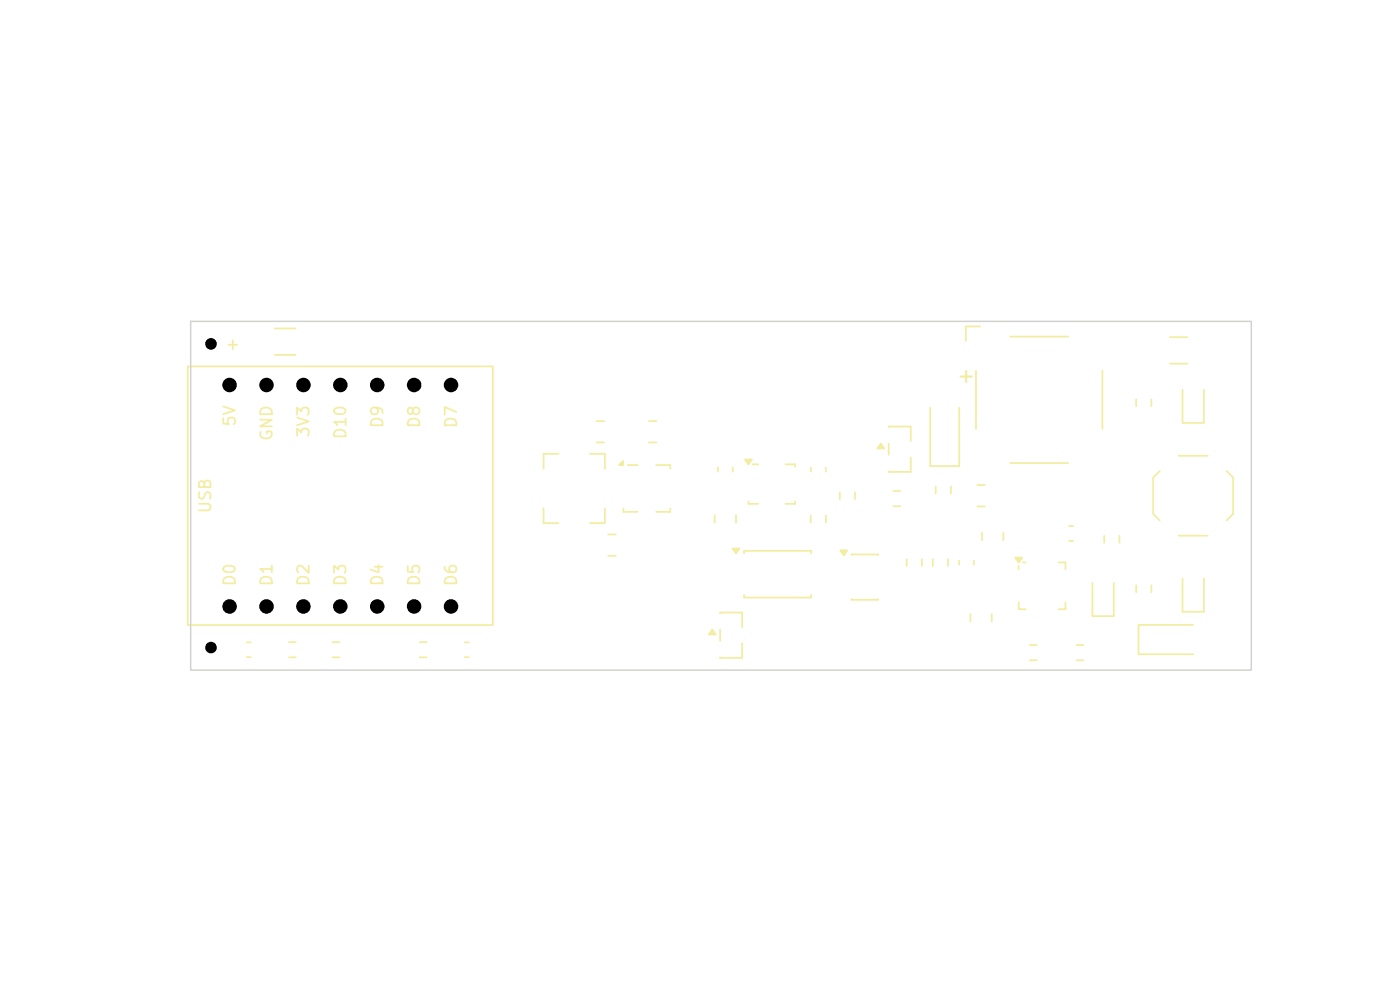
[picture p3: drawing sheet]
<svg xmlns="http://www.w3.org/2000/svg" width="297mm" height="210mm" viewBox="0 0 297 210" stroke-linecap="round" stroke-linejoin="round" font-family="sans-serif">
<defs><g id="words">
<text font-size="3.1" fill="#f2eda1" x="207.1" y="82.1" transform="rotate(-90 207.1 82.1)">+</text>
<g font-size="2.5" fill="#f2eda1">
<text x="47.6" y="74.8">+</text>
<text x="50.6" y="90.7" transform="rotate(-90 50.6 90.7)">5V</text>
<text x="58.4" y="93.7" transform="rotate(-90 58.4 93.7)">GND</text>
<text x="66.2" y="93" transform="rotate(-90 66.2 93)">3V3</text>
<text x="74.1" y="93.4" transform="rotate(-90 74.1 93.4)">D10</text>
<text x="81.9" y="91" transform="rotate(-90 81.9 91)">D9</text>
<text x="89.7" y="91" transform="rotate(-90 89.7 91)">D8</text>
<text x="97.6" y="91" transform="rotate(-90 97.6 91)">D7</text>
<text x="45.4" y="109.1" transform="rotate(-90 45.4 109.1)">USB</text>
<text x="50.6" y="124.6" transform="rotate(-90 50.6 124.6)">D0</text>
<text x="58.4" y="124.6" transform="rotate(-90 58.4 124.6)">D1</text>
<text x="66.2" y="124.6" transform="rotate(-90 66.2 124.6)">D2</text>
<text x="74.1" y="124.6" transform="rotate(-90 74.1 124.6)">D3</text>
<text x="81.9" y="124.6" transform="rotate(-90 81.9 124.6)">D4</text>
<text x="89.7" y="124.6" transform="rotate(-90 89.7 124.6)">D5</text>
<text x="97.6" y="124.6" transform="rotate(-90 97.6 124.6)">D6</text>
</g>
</g></defs>
<path d="M186.9 94.1l.7 1h-1.5zM188.5 90.6v-.1h4.7v3.1M188.5 94.1v2.4M193.2 97v3.1h-4.7v-.2M246 99.9l-1.3 1.4v7.7l1.3 1.4M250 96.7h6.2M260.2 99.9l1.4 1.4v7.7l-1.4 1.4M250 113.6h6.2" fill="none" stroke="#f2eda1" stroke-width=".37"/>
<path d="M186.9 94.1l.7 1h-1.5z" fill="#f2eda1"/>
<path d="M155.4 116.3h1.5l-.8 1.1zM157.9 117.4v-.6h14.2v.6M198.5 103.2v1.5M201.7 103.2v1.5M157.9 126.2v.6h14.2v-.6M205.9 130.2v1.7M210.4 130.2v1.7" fill="none" stroke="#f2eda1" stroke-width=".37"/>
<path d="M155.4 116.3h1.5l-.8 1.1z" fill="#f2eda1"/>
<path d="M215.4 118.3h1.4l-.7 1zM217 119.3h.6M224.6 119.3h1.4v1.5M216.1 120v.8M216.1 127.8v1.4h1.5M218.5 136.8h1.5M226 127.8v1.4h-1.4M218.5 140.1h1.5" fill="none" stroke="#f2eda1" stroke-width=".37"/>
<path d="M215.4 118.3h1.4l-.7 1z" fill="#f2eda1"/>
<path d="M131.3 98.7l.9-.9v.9zM133.2 98.7h2.1M139.2 98.7h3v.7M250.9 82.7v7h4.5v-7M132.3 107.9v.7h3M142.2 107.9v.7h-3" fill="none" stroke="#f2eda1" stroke-width=".37"/>
<path d="M131.3 98.7l.9-.9v.9z" fill="#f2eda1"/>
<path d="M192.3 118.6v1.5M195.6 118.6v1.5M151.1 133.6l.7 1h-1.4zM152.8 130.1v-.2h4.7v3.1M152.8 133.5v2.5M157.5 136.5v3.1h-4.7v-.2" fill="none" stroke="#f2eda1" stroke-width=".37"/>
<path d="M151.1 133.6l.7 1h-1.4z" fill="#f2eda1"/>
<g fill="none" stroke="#f2eda1" stroke-width=".37">
<path d="M207 78.7v12.3M208 69.2h-3.1v3.1M214.3 71.4h12.3M233.9 78.7v12.3M118.5 96.3h-3.2v3.1M125.2 96.3h3.1v3.1M126.6 89.3h1.6M126.6 93.9h1.6M137.7 89.3h1.6M137.7 93.9h1.6M152.3 99.2v.8M155.4 99.2v.8"/>
<path d="M158 97.5h1.5l-.7 1zM159.7 98.5h1.2M166.6 98.5h2.1v.5M172 99.2v.8M175.2 99.2v.8M214.3 98.2h12.3M115.3 107.8v3.2h3.2M128.3 107.8v3.2h-3.1M129 113.4h1.6M129 117.9h1.6M158.8 106.3v.6h2.1M168.7 106.3v.6h-2.1"/>
<path d="M197.9 118.6v1.5M201.1 118.6v1.5M203.5 118.9v.9M206.6 118.9v.9M207.3 102.9h1.6M207.3 107.4h1.6M208.3 113v1.6M212.9 113v1.6M234.3 113.7v1.4M237.5 113.7v1.4M231.8 123.7v7h4.5v-7M241 124.2v1.4"/>
<path d="M244.3 124.2v1.4M250.9 122.7v7.1h4.5v-7.1"/>
</g>
<path d="M158 97.5h1.5l-.7 1z" fill="#f2eda1"/>
<g fill="none" stroke="#f2eda1" stroke-width=".37">
<path d="M58.3 69.7h4.4M58.3 75.3h4.4M248.2 71.5h3.7M248.2 77.1h3.7M241 84.7v1.5M244.3 84.7v1.5M151.6 109.3v1.6M156.1 109.3v1.6M178.3 116.7h1.4l-.7 1.1zM180.7 117.8v-.2h5.6v.2M226.8 111.6h.9M226.8 114.7h.9"/>
<path d="M52.3 136.3h.9M52.3 139.4h.9M70.5 136.2h1.5M70.5 139.4h1.5M89 136.2h1.5M89 139.4h1.5M180.7 127.1v.1h5.6v-.1M228.4 136.8h1.4M253.1 132.6h-11.6v6.2h11.6M228.4 140.1h1.4"/>
</g>
<path d="M178.3 116.7h1.4l-.7 1.1z" fill="#f2eda1"/>
<path d="M39.8 77.7h64.8v54.9h-64.8zM197.3 86.5v12.4h6.2v-12.4M172 109.4v1.4M175.2 109.4v1.4M178.2 104.4v1.5M181.4 104.4v1.5M189.5 104.2h1.5M189.5 107.4h1.5M61.3 136.2h1.5M61.3 139.4h1.5M98.6 136.3h.8M98.6 139.4h.8" fill="none" stroke="#f2eda1" stroke-width=".37"/>
<path d="M40.4 68.2h225.1v73.9h-225.1z" fill="none" stroke="#d0d2cd" stroke-width=".31"/>
<g fill="#000">
<circle cx="44.8" cy="72.9" r="1.23"/>
<circle cx="48.7" cy="81.7" r="1.54"/>
<circle cx="56.5" cy="81.7" r="1.54"/>
<circle cx="64.4" cy="81.7" r="1.54"/>
<circle cx="72.2" cy="81.7" r="1.54"/>
<circle cx="80" cy="81.7" r="1.54"/>
<circle cx="87.9" cy="81.7" r="1.54"/>
<circle cx="95.7" cy="81.7" r="1.54"/>
<circle cx="44.8" cy="137.4" r="1.23"/>
<circle cx="48.7" cy="128.6" r="1.54"/>
<circle cx="56.5" cy="128.6" r="1.54"/>
<circle cx="64.4" cy="128.6" r="1.54"/>
<circle cx="72.2" cy="128.6" r="1.54"/>
<circle cx="80" cy="128.6" r="1.54"/>
<circle cx="87.9" cy="128.6" r="1.54"/>
<circle cx="95.7" cy="128.6" r="1.54"/>
</g>
<use href="#words"/>
</svg>
